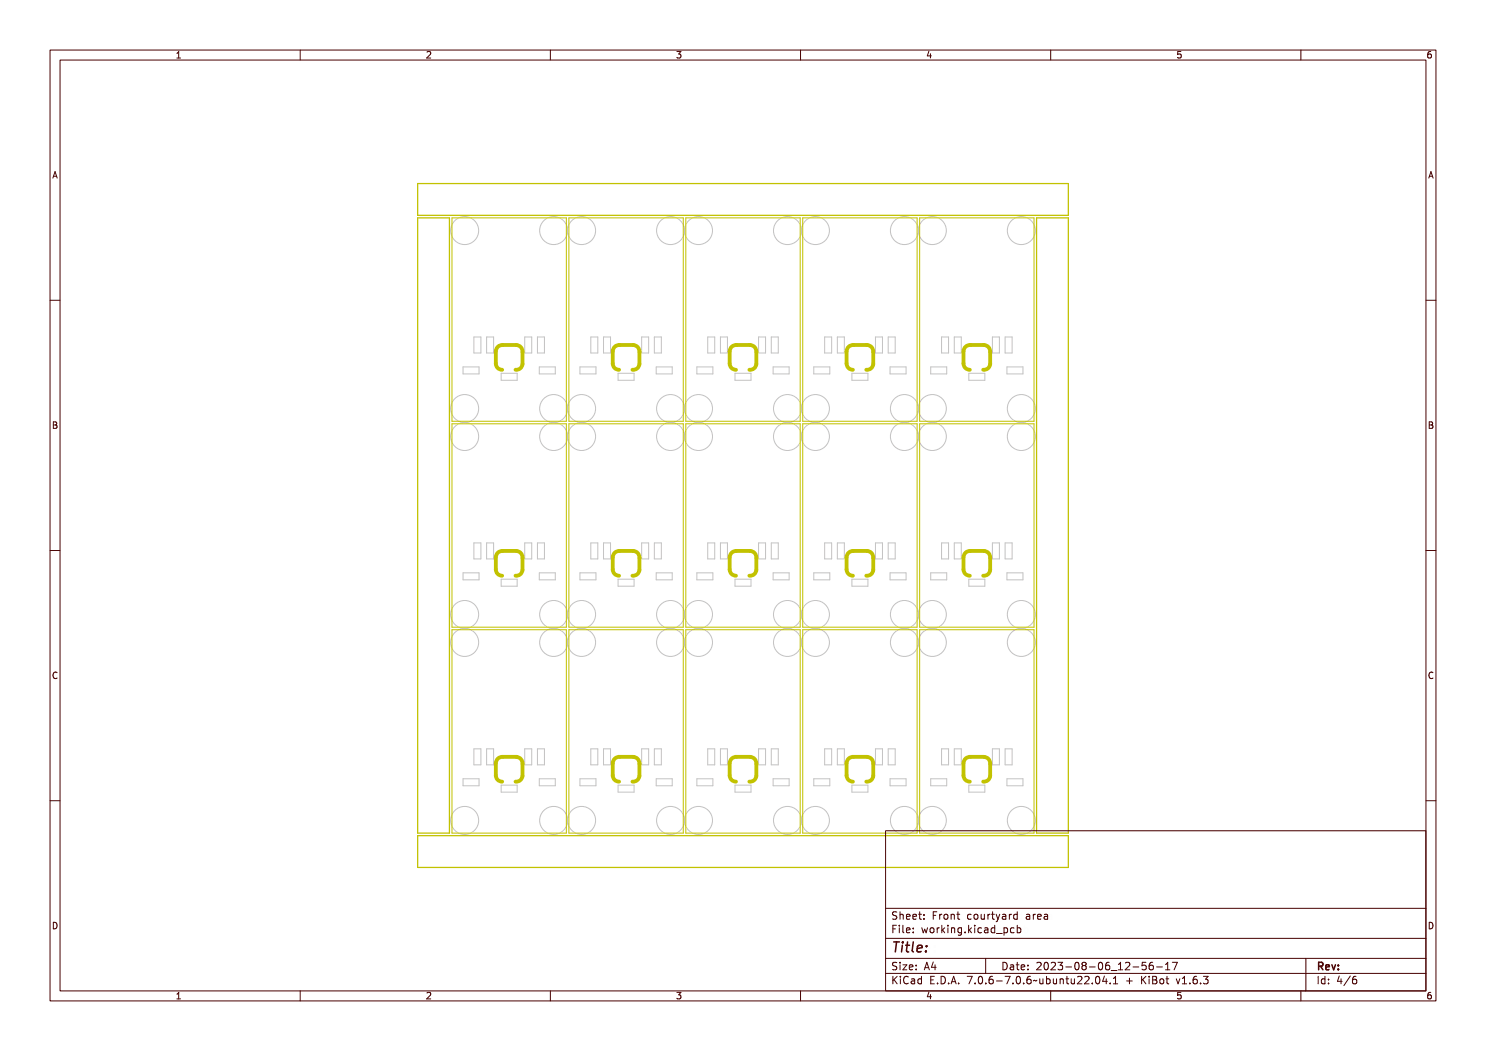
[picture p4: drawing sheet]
<svg xmlns="http://www.w3.org/2000/svg" width="297mm" height="210mm" viewBox="0 0 297 210" stroke-linecap="round" stroke-linejoin="round" font-family="sans-serif">
<defs><g id="words">
<text font-size="2.7" fill="#480000" x="178" y="190.3">Title:</text>
<g font-size="2" fill="#480000">
<text x="178" y="183.7">Sheet: Front courtyard area</text>
<text x="178" y="186.5">File: working.kicad_pcb</text>
<text x="178" y="193.9">Size: A4</text>
<text x="178" y="196.6">KiCad E.D.A. 7.0.6-7.0.6~ubuntu22.04.1 + KiBot v1.6.3</text>
<text x="200" y="193.9">Date: 2023-08-06_12-56-17</text>
<text x="263" y="196.6">Id: 4/6</text>
<text x="263" y="193.9">Rev:</text>
</g>
<g font-size="1.7" fill="#480000">
<text x="35" y="11.7">1</text>
<text x="85" y="11.7">2</text>
<text x="135" y="11.7">3</text>
<text x="185" y="11.7">4</text>
<text x="235" y="11.7">5</text>
<text x="285" y="11.7">6</text>
<text x="10.5" y="35.7">A</text>
<text x="285.5" y="35.7">A</text>
<text x="10.5" y="85.6">B</text>
<text x="285.5" y="85.6">B</text>
<text x="10.5" y="135.7">C</text>
<text x="285.5" y="135.7">C</text>
<text x="10.5" y="185.6">D</text>
<text x="285.5" y="185.6">D</text>
<text x="35" y="199.7">1</text>
<text x="85" y="199.7">2</text>
<text x="135" y="199.7">3</text>
<text x="185" y="199.7">4</text>
<text x="235" y="199.7">5</text>
<text x="285" y="199.7">6</text>
</g>
</g></defs>
<g fill="none" stroke="#c2c2c2" stroke-width=".2">
<path d="M92.5 73.3h3.2v1.4h-3.2zM94.7 67.3h1.4v3.2h-1.4zM97.3 67.3h1.4v3.2h-1.4zM100.2 74.6h3.2v1.4h-3.2zM104.9 67.3h1.4v3.2h-1.4zM107.4 67.3h1.4v3.2h-1.4zM107.8 73.3h3.2v1.4h-3.2zM115.9 73.3h3.2v1.4h-3.2zM118.1 67.3h1.4v3.2h-1.4zM120.6 67.3h1.4v3.2h-1.4zM123.5 74.6h3.2v1.4h-3.2zM128.2 67.3h1.4v3.2h-1.4z"/>
<path d="M130.8 67.3h1.4v3.2h-1.4zM131.2 73.3h3.2v1.4h-3.2zM139.3 73.3h3.2v1.4h-3.2zM141.5 67.3h1.4v3.2h-1.4zM144 67.3h1.4v3.2h-1.4zM146.9 74.6h3.2v1.4h-3.2zM151.6 67.3h1.4v3.2h-1.4zM154.2 67.3h1.4v3.2h-1.4zM154.5 73.3h3.2v1.4h-3.2zM162.6 73.3h3.2v1.4h-3.2zM164.8 67.3h1.4v3.2h-1.4zM167.4 67.3h1.4v3.2h-1.4z"/>
<path d="M170.3 74.6h3.2v1.4h-3.2zM175 67.3h1.4v3.2h-1.4zM177.5 67.3h1.4v3.2h-1.4zM177.9 73.3h3.2v1.4h-3.2zM186 73.3h3.2v1.4h-3.2zM188.2 67.3h1.4v3.2h-1.4zM190.7 67.3h1.4v3.2h-1.4zM193.6 74.6h3.2v1.4h-3.2zM198.3 67.3h1.4v3.2h-1.4zM200.9 67.3h1.4v3.2h-1.4zM201.3 73.3h3.2v1.4h-3.2zM92.5 114.5h3.2v1.4h-3.2z"/>
<path d="M94.7 108.5h1.4v3.2h-1.4zM97.3 108.5h1.4v3.2h-1.4zM100.2 115.7h3.2v1.4h-3.2zM104.9 108.5h1.4v3.2h-1.4zM107.4 108.5h1.4v3.2h-1.4zM107.8 114.5h3.2v1.4h-3.2zM115.9 114.5h3.2v1.4h-3.2zM118.1 108.5h1.4v3.2h-1.4zM120.6 108.5h1.4v3.2h-1.4zM123.5 115.7h3.2v1.4h-3.2zM128.2 108.5h1.4v3.2h-1.4zM130.8 108.5h1.4v3.2h-1.4z"/>
<path d="M131.2 114.5h3.2v1.4h-3.2zM139.3 114.5h3.2v1.4h-3.2zM141.5 108.5h1.4v3.2h-1.4zM144 108.5h1.4v3.2h-1.4zM146.9 115.7h3.2v1.4h-3.2zM151.6 108.5h1.4v3.2h-1.4zM154.2 108.5h1.4v3.2h-1.4zM154.5 114.5h3.2v1.4h-3.2zM162.6 114.5h3.2v1.4h-3.2zM164.8 108.5h1.4v3.2h-1.4zM167.4 108.5h1.4v3.2h-1.4zM170.3 115.7h3.2v1.4h-3.2z"/>
<path d="M175 108.5h1.4v3.2h-1.4zM177.5 108.5h1.4v3.2h-1.4zM177.9 114.5h3.2v1.4h-3.2zM186 114.5h3.2v1.4h-3.2zM188.2 108.5h1.4v3.2h-1.4zM190.7 108.5h1.4v3.2h-1.4zM193.6 115.7h3.2v1.4h-3.2zM198.3 108.5h1.4v3.2h-1.4zM200.9 108.5h1.4v3.2h-1.4zM201.3 114.5h3.2v1.4h-3.2zM92.5 155.6h3.2v1.4h-3.2zM94.7 149.6h1.4v3.2h-1.4z"/>
<path d="M97.3 149.6h1.4v3.2h-1.4zM100.2 156.9h3.2v1.4h-3.2zM104.9 149.6h1.4v3.2h-1.4zM107.4 149.6h1.4v3.2h-1.4zM107.8 155.6h3.2v1.4h-3.2zM115.9 155.6h3.2v1.4h-3.2zM118.1 149.6h1.4v3.2h-1.4zM120.6 149.6h1.4v3.2h-1.4zM123.5 156.9h3.2v1.4h-3.2zM128.2 149.6h1.4v3.2h-1.4zM130.8 149.6h1.4v3.2h-1.4zM131.2 155.6h3.2v1.4h-3.2z"/>
<path d="M139.3 155.6h3.2v1.4h-3.2zM141.5 149.6h1.4v3.2h-1.4zM144 149.6h1.4v3.2h-1.4zM146.9 156.9h3.2v1.4h-3.2zM151.6 149.6h1.4v3.2h-1.4zM154.2 149.6h1.4v3.2h-1.4zM154.5 155.6h3.2v1.4h-3.2zM162.6 155.6h3.2v1.4h-3.2zM164.8 149.6h1.4v3.2h-1.4zM167.4 149.6h1.4v3.2h-1.4zM170.3 156.9h3.2v1.4h-3.2zM175 149.6h1.4v3.2h-1.4z"/>
<path d="M177.5 149.6h1.4v3.2h-1.4zM177.9 155.6h3.2v1.4h-3.2zM186 155.6h3.2v1.4h-3.2zM188.2 149.6h1.4v3.2h-1.4zM190.7 149.6h1.4v3.2h-1.4zM193.6 156.9h3.2v1.4h-3.2zM198.3 149.6h1.4v3.2h-1.4zM200.9 149.6h1.4v3.2h-1.4zM201.3 155.6h3.2v1.4h-3.2z"/>
<circle cx="92.9" cy="46.1" r="2.79"/>
<circle cx="110.7" cy="46.1" r="2.79"/>
<circle cx="116.2" cy="46.1" r="2.79"/>
<circle cx="134" cy="46.1" r="2.79"/>
<circle cx="139.6" cy="46.1" r="2.79"/>
<circle cx="157.4" cy="46.1" r="2.79"/>
<circle cx="163" cy="46.1" r="2.79"/>
<circle cx="180.8" cy="46.1" r="2.79"/>
<circle cx="186.3" cy="46.1" r="2.79"/>
<circle cx="204.1" cy="46.1" r="2.79"/>
<circle cx="92.9" cy="81.6" r="2.79"/>
<circle cx="92.9" cy="87.2" r="2.79"/>
<circle cx="110.7" cy="87.2" r="2.79"/>
<circle cx="110.7" cy="81.6" r="2.79"/>
<circle cx="116.2" cy="81.6" r="2.79"/>
<circle cx="116.2" cy="87.2" r="2.79"/>
<circle cx="134" cy="81.6" r="2.79"/>
<circle cx="134" cy="87.2" r="2.79"/>
<circle cx="139.6" cy="87.2" r="2.79"/>
<circle cx="139.6" cy="81.6" r="2.79"/>
<circle cx="157.4" cy="81.6" r="2.79"/>
<circle cx="157.4" cy="87.2" r="2.79"/>
<circle cx="163" cy="81.6" r="2.79"/>
<circle cx="163" cy="87.2" r="2.79"/>
<circle cx="180.8" cy="87.2" r="2.79"/>
<circle cx="180.8" cy="81.6" r="2.79"/>
<circle cx="186.3" cy="87.2" r="2.79"/>
<circle cx="186.3" cy="81.6" r="2.79"/>
<circle cx="204.1" cy="87.2" r="2.79"/>
<circle cx="204.1" cy="81.6" r="2.79"/>
<circle cx="92.9" cy="122.8" r="2.79"/>
<circle cx="92.9" cy="128.4" r="2.79"/>
<circle cx="110.7" cy="128.4" r="2.79"/>
<circle cx="110.7" cy="122.8" r="2.79"/>
<circle cx="116.2" cy="128.4" r="2.79"/>
<circle cx="116.2" cy="122.8" r="2.79"/>
<circle cx="134" cy="128.4" r="2.79"/>
<circle cx="134" cy="122.8" r="2.79"/>
<circle cx="139.6" cy="128.4" r="2.79"/>
<circle cx="139.6" cy="122.8" r="2.79"/>
<circle cx="157.4" cy="122.8" r="2.79"/>
<circle cx="157.4" cy="128.4" r="2.79"/>
<circle cx="163" cy="122.8" r="2.79"/>
<circle cx="163" cy="128.4" r="2.79"/>
<circle cx="180.8" cy="128.4" r="2.79"/>
<circle cx="180.8" cy="122.8" r="2.79"/>
<circle cx="186.3" cy="128.4" r="2.79"/>
<circle cx="186.3" cy="122.8" r="2.79"/>
<circle cx="204.1" cy="122.8" r="2.79"/>
<circle cx="204.1" cy="128.4" r="2.79"/>
<circle cx="92.9" cy="163.9" r="2.79"/>
<circle cx="110.7" cy="163.9" r="2.79"/>
<circle cx="116.2" cy="163.9" r="2.79"/>
<circle cx="134" cy="163.9" r="2.79"/>
<circle cx="139.6" cy="163.9" r="2.79"/>
<circle cx="157.4" cy="163.9" r="2.79"/>
<circle cx="163" cy="163.9" r="2.79"/>
<circle cx="180.8" cy="163.9" r="2.79"/>
<circle cx="186.3" cy="163.9" r="2.79"/>
<circle cx="204.1" cy="163.9" r="2.79"/>
</g>
<path d="M83.5 36.7h130v6.3h-130zM83.5 43.5h6.3v123h-6.3zM207.2 43.5h6.3v123h-6.3zM83.5 167h130v6.3h-130z" fill="none" stroke="#c2c200" stroke-width=".25"/>
<g fill="none" stroke="#c2c200" stroke-width=".76">
<path d="M100.4 73.9a1.25 1.25 0 0 1-1.3-1.3v-2.4a1.31 1.31 0 0 1 1.4-1.3h2.7a1.31 1.31 0 0 1 1.2 1.4v2.4a1.25 1.25 0 0 1-1.4 1.2M123.7 73.9a1.25 1.25 0 0 1-1.2-1.3v-2.4a1.31 1.31 0 0 1 1.4-1.3h2.6a1.31 1.31 0 0 1 1.3 1.4v2.4a1.26 1.26 0 0 1-1.4 1.2M147.1 73.9a1.25 1.25 0 0 1-1.3-1.3v-2.4a1.31 1.31 0 0 1 1.4-1.3h2.7a1.31 1.31 0 0 1 1.3 1.4v2.4a1.26 1.26 0 0 1-1.4 1.2M170.5 73.9a1.25 1.25 0 0 1-1.3-1.3v-2.4a1.31 1.31 0 0 1 1.4-1.3h2.7a1.31 1.31 0 0 1 1.2 1.4v2.4a1.25 1.25 0 0 1-1.4 1.2M193.8 73.9a1.25 1.25 0 0 1-1.2-1.3v-2.4a1.31 1.31 0 0 1 1.4-1.3h2.6a1.31 1.31 0 0 1 1.3 1.4v2.4a1.26 1.26 0 0 1-1.4 1.2M100.4 115a1.25 1.25 0 0 1-1.3-1.2v-2.4a1.31 1.31 0 0 1 1.4-1.3h2.7a1.31 1.31 0 0 1 1.2 1.4v2.4a1.25 1.25 0 0 1-1.4 1.1M123.7 115a1.25 1.25 0 0 1-1.2-1.2v-2.4a1.31 1.31 0 0 1 1.4-1.3h2.6a1.31 1.31 0 0 1 1.3 1.4v2.4a1.26 1.26 0 0 1-1.4 1.1M147.1 115a1.25 1.25 0 0 1-1.3-1.2v-2.4a1.31 1.31 0 0 1 1.4-1.3h2.7a1.31 1.31 0 0 1 1.3 1.4v2.4a1.26 1.26 0 0 1-1.4 1.1M170.5 115a1.25 1.25 0 0 1-1.3-1.2v-2.4a1.31 1.31 0 0 1 1.4-1.3h2.7a1.31 1.31 0 0 1 1.2 1.4v2.4a1.25 1.25 0 0 1-1.4 1.1M193.8 115a1.25 1.25 0 0 1-1.2-1.2v-2.4a1.31 1.31 0 0 1 1.4-1.3h2.6a1.31 1.31 0 0 1 1.3 1.4v2.4a1.26 1.26 0 0 1-1.4 1.1M100.4 156.2a1.25 1.25 0 0 1-1.3-1.3v-2.4a1.31 1.31 0 0 1 1.4-1.3h2.7a1.31 1.31 0 0 1 1.2 1.4v2.4a1.25 1.25 0 0 1-1.4 1.2M123.7 156.2a1.25 1.25 0 0 1-1.2-1.3v-2.4a1.31 1.31 0 0 1 1.4-1.3h2.6a1.31 1.31 0 0 1 1.3 1.4v2.4a1.25 1.25 0 0 1-1.4 1.2"/>
<path d="M147.1 156.2a1.25 1.25 0 0 1-1.3-1.3v-2.4a1.31 1.31 0 0 1 1.4-1.3h2.7a1.31 1.31 0 0 1 1.3 1.4v2.4a1.25 1.25 0 0 1-1.4 1.2M170.5 156.2a1.25 1.25 0 0 1-1.3-1.3v-2.4a1.31 1.31 0 0 1 1.4-1.3h2.7a1.31 1.31 0 0 1 1.2 1.4v2.4a1.25 1.25 0 0 1-1.4 1.2M193.8 156.2a1.25 1.25 0 0 1-1.2-1.3v-2.4a1.31 1.31 0 0 1 1.4-1.3h2.6a1.31 1.31 0 0 1 1.3 1.4v2.4a1.25 1.25 0 0 1-1.4 1.2"/>
</g>
<g fill="none" stroke="#c2c200" stroke-width=".2">
<path d="M90.3 43.5h22.9v40.7h-22.9zM113.7 43.5h22.9v40.7h-22.9zM137.1 43.5h22.8v40.7h-22.8zM160.4 43.5h22.9v40.7h-22.9zM183.8 43.5h22.9v40.7h-22.9zM90.3 84.7h22.9v40.6h-22.9zM113.7 84.7h22.9v40.6h-22.9zM137.1 84.7h22.8v40.6h-22.8zM160.4 84.7h22.9v40.6h-22.9zM183.8 84.7h22.9v40.6h-22.9zM90.3 125.8h22.9v40.7h-22.9zM113.7 125.8h22.9v40.7h-22.9z"/>
<path d="M137.1 125.8h22.8v40.7h-22.8zM160.4 125.8h22.9v40.7h-22.9zM183.8 125.8h22.9v40.7h-22.9z"/>
</g>
<g fill="none" stroke="#480000" stroke-width=".2">
<path d="M10 10h277v190h-277zM12 12h273v186h-273zM60 10v2M110 10v2M160 10v2M210 10v2M260 10v2M10 60h2M285 60h2M10 110h2M285 110h2M10 160h2"/>
<path d="M285 160h2M177 166h108v32h-108zM60 198v2M110 198v2M160 198v2M177 181.5h108M177 187.5h108M177 191.5h108M177 194.5h108M178.1 195.2h.2v.6l.6-.6h.3l-.6 .6 .6 .8h-.2l-.5-.7-.2 .2v.5h-.2zM178.2 185h.9v.2h-.7v.4h.6v.2h-.6v.7h-.2zM178.3 182.4l.5-.1h.2v.2a.31 .31 0 0 0-.5-.1 .31 .31 0 0 0 0 .5 .5 .5 0 0 1 .6 .6 .5 .5 0 0 1-.8 .2l-.1-.2a.34 .34 0 0 0 .4 .1 .34 .34 0 0 0 .1-.5 .47 .47 0 0 1-.5-.2 .47 .47 0 0 1 .1-.5z"/>
<path d="M178.3 192.5l.5-.1h.2v.2a.31 .31 0 0 0-.5-.1 .31 .31 0 0 0 0 .5 .5 .5 0 0 1 .6 .6 .5 .5 0 0 1-.8 .2l-.1-.2a.34 .34 0 0 0 .4 .1 .34 .34 0 0 0 .1-.5 .47 .47 0 0 1-.5-.2 .47 .47 0 0 1 .1-.5zM179.4 182.2h.2v.6a.35 .35 0 0 1 .4-.1 .35 .35 0 0 1 .2 .4v.6h-.2v-.8h-.4v.8h-.2zM179.5 185.4h.4v.9h.4v.2h-.9v-.2h.3v-.8h-.2zM179.5 192.8h.4v.9h.4v.1h-.9v-.1h.3v-.8h-.2zM179.5 195.6h.4v.9h.4v.1h-.9v-.1h.3v-.8h-.2zM179.7 184.9h.2v.3h-.2zM179.7 192.3h.2v.3h-.2zM179.7 195.1h.2v.3h-.2zM180.6 184.9h.4v1.3l.4 .1v.2l-.5-.2v-1.2h-.3zM180.6 192.8h.8l-.6 .9h.6v.1h-.8l.6-.9h-.6zM180.7 182.8l.1-.1a.49 .49 0 0 1 .5 0 .49 .49 0 0 1 .2 .5h-.8a.42 .42 0 0 0 .3 .4 .42 .42 0 0 0 .4-.1 .47 .47 0 0 1-.4 .3 .47 .47 0 0 1-.4-.3zM180.7 195.4a.4 .4 0 0 1 .4-.3 .4 .4 0 0 1 .4 .3 .56 .56 0 0 0-.8 .4 .56 .56 0 0 0 .5 .7l.3-.1a.43 .43 0 0 1-.5 .3 .43 .43 0 0 1-.4-.4v-.6z"/>
<path d="M180.8 182.9l.4-.1 .1 .3h-.6zM181.8 195.6l.3-.1a.43 .43 0 0 1 .5 .5v.6h-.1v-.1a.38 .38 0 0 1-.5 .2 .38 .38 0 0 1-.2-.5 .38 .38 0 0 1 .4-.2h.3a.35 .35 0 0 0-.3-.4 .35 .35 0 0 0-.4 .2zM181.9 182.8l.1-.1a.49 .49 0 0 1 .5 0 .49 .49 0 0 1 .2 .5h-.8a.42 .42 0 0 0 .3 .4 .42 .42 0 0 0 .5-.1 .47 .47 0 0 1-.5 .3 .47 .47 0 0 1-.4-.3zM181.9 185.5l.1-.1a.49 .49 0 0 1 .5 0 .49 .49 0 0 1 .2 .5h-.8a.42 .42 0 0 0 .3 .4 .42 .42 0 0 0 .5-.1 .47 .47 0 0 1-.5 .3 .47 .47 0 0 1-.4-.3zM181.9 192.9l.1-.1a.49 .49 0 0 1 .5 0 .49 .49 0 0 1 .2 .5h-.8a.42 .42 0 0 0 .3 .4 .42 .42 0 0 0 .5-.1 .47 .47 0 0 1-.5 .3 .47 .47 0 0 1-.4-.3zM182 196.2l.5-.1a.31 .31 0 0 1-.2 .4 .31 .31 0 0 1-.4-.1zM182 182.9l.4-.1 .1 .3h-.6zM182 185.6l.4-.1 .1 .3h-.6zM182 193l.4-.1 .1 .3h-.6zM183 195.7l.4-.2 .2 .2v-.6h.2v1.5h-.2v-.1a.42 .42 0 0 1-.5 .1 .42 .42 0 0 1-.2-.5zM183.2 195.8l.1-.1a.4 .4 0 0 1 .3 .4 .4 .4 0 0 1-.3 .4l-.2-.2zM183.2 182.3h.2v.4h.4v.1h-.4v.7l.4 .1v.1h-.4l-.1-.1-.1-.8h-.3v-.1h.3z"/>
<path d="M183.3 185.4h.2v.3h-.2zM183.3 186.2h.2v.3h-.2zM183.3 192.8h.2v.3h-.2zM183.3 193.6h.2v.2h-.2zM184.5 182.7h.2v.3h-.2zM184.5 183.5h.2v.2h-.2zM185.2 185.4h.2l.2 .8 .1-.5h.2l.2 .5 .1-.8h.2l-.2 1.1h-.2l-.2-.7-.2 .7h-.1zM185.4 195.2h.9v.2h-.7v.4h.6v.2h-.6v.5h.7v.1h-.9zM185.7 192.4h.2l.5 1.4h-.2l-.1-.3h-.5l-.1 .3h-.2zM185.8 192.6l.2 .7h-.4zM186.6 182.3h.9v.2h-.7v.4h.6v.2h-.6v.6h-.2zM186.8 185.6l.1-.1a.39 .39 0 0 1 .4 .4 .39 .39 0 0 1-.4 .4l-.1-.2z"/>
<path d="M186.9 196.4h.2v.2h-.2zM187.1 192.4h.2v.9h.2v.2h-.2v.3h-.2v-.3h-.6zM187.1 192.6v.7h-.4zM187.8 195.2a.76 .76 0 0 1 .9 .7 .76 .76 0 0 1-.9 .7zM188 195.4a.57 .57 0 0 1 .5 .5 .57 .57 0 0 1-.5 .6zM188 182.7h.2v.2v-.1a.29 .29 0 0 1 .3-.2 .29 .29 0 0 1 .3 .3 .37 .37 0 0 0-.5-.1 .37 .37 0 0 0-.1 .4v.5h-.2zM188 185.4h.2v.2v-.1a.29 .29 0 0 1 .3-.2 .29 .29 0 0 1 .3 .3 .37 .37 0 0 0-.5-.1 .37 .37 0 0 0-.1 .4v.6h-.2zM189.1 184.9h.1v.9l.5-.4h.2l-.4 .4 .5 .7h-.2l-.4-.6-.2 .1v.5h-.1zM189.2 182.9l.1-.1a.39 .39 0 0 1 .4 .4 .39 .39 0 0 1-.4 .4l-.1-.2zM189.3 196.4h.3v.2h-.3zM190.2 182.7h.2v.1a.35 .35 0 0 1 .4-.1 .35 .35 0 0 1 .3 .4v.6h-.2l-.1-.8h-.3l-.1 .8h-.2zM190.3 185.4h.4v.9h.4v.2h-.9v-.2h.4v-.8h-.3z"/>
<path d="M190.5 195.2h.3l.4 1.4h-.2l-.1-.3h-.5l-.1 .3h-.2zM190.6 184.9h.1v.3h-.1zM190.6 195.4l.2 .7h-.4zM191.4 185.4h.2v.1a.35 .35 0 0 1 .4-.1 .35 .35 0 0 1 .3 .4v.7h-.2l-.1-.9h-.3l-.1 .9h-.2zM191.7 182.3h.1v.4h.4v.1h-.4v.7l.4 .1v.1h-.4l-.1-.1v-.8h-.3v-.1h.3zM191.7 196.4h.3v.2h-.3zM192.7 185.5l.3-.2 .3 .2v-.1h.2v1a.53 .53 0 0 1-.8 .4v-.2a.36 .36 0 0 0 .4 .1 .36 .36 0 0 0 .2-.4l-.1 .1a.53 .53 0 0 1-.7-.3 .53 .53 0 0 1 .2-.6zM192.8 185.6l.1-.1a.39 .39 0 0 1 .4 .4 .39 .39 0 0 1-.4 .4l-.1-.2zM193.8 195.2h.9l-.5 1.4h-.2l.5-1.2h-.7zM194 182.8a.39 .39 0 0 1 .4-.2 .39 .39 0 0 1 .3 .3 .4 .4 0 0 0-.6 0 .4 .4 0 0 0 0 .6 .4 .4 0 0 0 .6 0 .45 .45 0 0 1-.6 .3 .45 .45 0 0 1-.3-.6zM194.1 186.2h.3v.3h-.3zM195.1 184.9h.2v.9l.4-.4h.3l-.5 .4 .5 .7h-.2l-.4-.6-.1 .1v.5h-.2z"/>
<path d="M195.2 182.9l.1-.1a.39 .39 0 0 1 .4 .4 .39 .39 0 0 1-.4 .4l-.1-.2zM195.3 196.4h.3v.2h-.3zM196.2 182.7h.2v.8l.2 .1 .3-.2v-.7h.2v1h-.2v-.1a.35 .35 0 0 1-.4 .2 .35 .35 0 0 1-.3-.5zM196.3 185.4h.5v.9h.3v.2h-.9v-.2h.4v-.8h-.3zM196.3 195.4a.57 .57 0 0 1 .7 0 .57 .57 0 0 1 .1 .8 .5 .5 0 0 1-.6 .5 .5 .5 0 0 1-.3-.8zM196.5 195.4a.61 .61 0 0 1 .4 1l-.1 .1a.61 .61 0 0 1-.4-1zM196.6 184.9h.2v.3h-.2zM197 191.5v3M197.6 185.5a.39 .39 0 0 1 .4-.2 .39 .39 0 0 1 .3 .3 .4 .4 0 0 0-.6 0 .4 .4 0 0 0 0 .6 .4 .4 0 0 0 .6 0 .45 .45 0 0 1-.6 .3 .45 .45 0 0 1-.3-.6zM197.6 182.7h.2v.2v-.1a.29 .29 0 0 1 .4-.2 .29 .29 0 0 1 .2 .3 .37 .37 0 0 0-.4-.1 .37 .37 0 0 0-.2 .4v.5h-.2zM197.7 196.4h.3v.2h-.3zM198.7 185.4l.2-.1a.43 .43 0 0 1 .6 .5v.7h-.2v-.2a.38 .38 0 0 1-.5 .2 .38 .38 0 0 1-.2-.5 .38 .38 0 0 1 .5-.2h.2a.35 .35 0 0 0-.3-.4 .35 .35 0 0 0-.3 .2z"/>
<path d="M198.7 195.4a.38 .38 0 0 1 .4-.3 .38 .38 0 0 1 .3 .3 .43 .43 0 0 0-.5 0 .43 .43 0 0 0-.1 .5 .46 .46 0 0 1 .7 .1 .46 .46 0 0 1-.2 .6 .46 .46 0 0 1-.7-.2zM198.8 186l.5-.1a.31 .31 0 0 1-.1 .4 .31 .31 0 0 1-.4-.1zM198.9 182.3h.2v.4h.4v.1h-.4v.7l.4 .1v.1h-.4l-.2-.1v-.8h-.3v-.1h.3zM199.8 182.7h.1l.4 .8 .3-.8h.2l-.3 .7a.68 .68 0 0 1-.7 .8l.4-.5zM199.9 185.5l.3-.2 .3 .2v-.6h.2v1.6h-.2v-.2a.42 .42 0 0 1-.5 .1 .42 .42 0 0 1-.2-.5zM200 196h.5v.2h-.5zM200 185.6l.1-.1a.39 .39 0 0 1 .4 .4 .39 .39 0 0 1-.4 .4l-.1-.2zM200.1 192.4a.76 .76 0 0 1 1 .7 .76 .76 0 0 1-1 .7zM200.3 192.6a.57 .57 0 0 1 .6 .5 .57 .57 0 0 1-.6 .6zM200.9 186.8l1.2 .1zM201 195.2h.9l-.5 1.4h-.2l.5-1.2h-.7zM201.1 182.7l.2-.1a.43 .43 0 0 1 .6 .5v.6h-.2v-.1a.38 .38 0 0 1-.5 .2 .38 .38 0 0 1-.2-.5 .38 .38 0 0 1 .5-.2h.2a.35 .35 0 0 0-.2-.4 .35 .35 0 0 0-.4 .2z"/>
<path d="M201.2 183.3l.5-.1a.31 .31 0 0 1-.1 .4 .31 .31 0 0 1-.4-.1zM201.4 192.8l.3-.1a.43 .43 0 0 1 .5 .5v.6h-.1v-.1a.38 .38 0 0 1-.5 .2 .38 .38 0 0 1-.2-.5 .38 .38 0 0 1 .4-.2h.3a.35 .35 0 0 0-.3-.4 .35 .35 0 0 0-.4 .2zM201.6 193.4l.5-.1a.31 .31 0 0 1-.2 .4 .31 .31 0 0 1-.4-.1zM202.2 185.4h.2v.1a.53 .53 0 0 1 .8 .3 .53 .53 0 0 1-.6 .7l-.2-.2v.6h-.2zM202.4 182.7h.2v.2l.1-.1a.29 .29 0 0 1 .3-.2 .29 .29 0 0 1 .2 .3 .37 .37 0 0 0-.4-.1 .37 .37 0 0 0-.2 .4v.5h-.2zM202.5 185.6l.1-.1a.4 .4 0 0 1 .4 .4 .4 .4 0 0 1-.4 .4l-.2-.2zM202.5 196.4h.3v.2h-.3zM202.8 192.4h.2v.4h.4v.1h-.4v.7l.4 .1v.1h-.4l-.2-.1v-.8h-.3v-.1h.3zM203.5 182.8l.3-.2 .3 .2v-.6h.2v1.5h-.2v-.1a.42 .42 0 0 1-.5 .1 .42 .42 0 0 1-.2-.5zM203.5 195.4a.57 .57 0 0 1 .8 0 .57 .57 0 0 1 0 .8 .5 .5 0 0 1-.6 .5 .5 .5 0 0 1-.3-.8zM203.6 185.5a.39 .39 0 0 1 .4-.2 .39 .39 0 0 1 .3 .3 .4 .4 0 0 0-.5 0 .4 .4 0 0 0 0 .6 .4 .4 0 0 0 .5 0 .45 .45 0 0 1-.6 .3 .45 .45 0 0 1-.2-.6zM203.6 182.9l.1-.1a.4 .4 0 0 1 .4 .4 .4 .4 0 0 1-.4 .4l-.1-.2z"/>
<path d="M203.7 195.4a.61 .61 0 0 1 .4 1l-.1 .1a.61 .61 0 0 1-.3-1zM203.9 192.9l.1-.1a.49 .49 0 0 1 .5 0 .49 .49 0 0 1 .2 .5h-.8a.42 .42 0 0 0 .3 .4 .42 .42 0 0 0 .5-.1 .47 .47 0 0 1-.5 .3 .47 .47 0 0 1-.4-.3zM204 193l.4-.1 .1 .3h-.6zM204.7 184.9h.1v.6a.53 .53 0 0 1 .8 .3 .53 .53 0 0 1-.6 .7l-.2-.2v.2h-.1zM204.9 185.6l.1-.1a.39 .39 0 0 1 .4 .4 .39 .39 0 0 1-.4 .4l-.1-.2zM204.9 196.4h.3v.2h-.3zM205.3 192.8h.2v.3h-.2zM205.3 193.6h.2v.2h-.2zM205.9 182.7l.3-.1a.43 .43 0 0 1 .5 .5v.6h-.2v-.1a.38 .38 0 0 1-.5 .2 .38 .38 0 0 1-.2-.5 .38 .38 0 0 1 .5-.2h.2a.35 .35 0 0 0-.2-.4 .35 .35 0 0 0-.4 .2zM205.9 195.4a.38 .38 0 0 1 .4-.3 .38 .38 0 0 1 .3 .3 .43 .43 0 0 0-.5 0 .43 .43 0 0 0-.1 .5 .46 .46 0 0 1 .7 .1 .46 .46 0 0 1-.2 .6 .46 .46 0 0 1-.6-.2zM206.1 183.3l.4-.1a.31 .31 0 0 1-.1 .4 .31 .31 0 0 1-.4-.1zM207 196l1-.1a.49 .49 0 0 1-.8 .1l-.2 .2z"/>
<path d="M207.2 182.7h.2v.2l.1-.1a.29 .29 0 0 1 .3-.2 .29 .29 0 0 1 .2 .3 .37 .37 0 0 0-.4-.1 .37 .37 0 0 0-.2 .4v.5h-.2zM207.4 192.5a.53 .53 0 0 1 .8 .1 .53 .53 0 0 1-.3 .7l-.3 .4h.7v.1h-.9l.3-.5a.4 .4 0 0 0 .3-.4 .4 .4 0 0 0-.3-.4l-.3 .2zM208.3 195.6h.1l.1 .8 .2 .1 .2-.2v-.7h.2v1h-.2v-.1a.35 .35 0 0 1-.4 .2 .35 .35 0 0 1-.2-.5zM208.3 182.8l.2-.1a.49 .49 0 0 1 .5 0 .49 .49 0 0 1 .2 .5h-.8a.42 .42 0 0 0 .3 .4 .42 .42 0 0 0 .4-.1 .47 .47 0 0 1-.4 .3 .47 .47 0 0 1-.4-.3zM208.5 182.9l.3-.1 .2 .3h-.6zM208.7 192.6a.57 .57 0 0 1 .7 0 .57 .57 0 0 1 .1 .8 .5 .5 0 0 1-.6 .5 .5 .5 0 0 1-.3-.8zM208.9 192.6a.61 .61 0 0 1 .3 1l-.1 .1a.61 .61 0 0 1-.3-1zM209.5 195.1h.2v.6a.53 .53 0 0 1 .7 .3 .53 .53 0 0 1-.6 .7l-.1-.2v.1h-.2zM209.5 182.7l.3-.1a.43 .43 0 0 1 .5 .5v.6h-.2v-.1a.38 .38 0 0 1-.5 .2 .38 .38 0 0 1-.2-.5 .38 .38 0 0 1 .5-.2h.2a.35 .35 0 0 0-.2-.4 .35 .35 0 0 0-.4 .2zM209.7 183.3l.4-.1a.31 .31 0 0 1-.1 .4 .31 .31 0 0 1-.4-.1zM209.7 195.8l.1-.1a.4 .4 0 0 1 .4 .4 .4 .4 0 0 1-.4 .4l-.1-.2zM209.8 192.5a.53 .53 0 0 1 .8 .1 .53 .53 0 0 1-.3 .7l-.3 .4h.7v.1h-.9l.3-.5a.4 .4 0 0 0 .3-.4 .4 .4 0 0 0-.3-.4l-.3 .2z"/>
<path d="M210 198v2M210.7 195.6h.2v.8l.2 .1 .2-.2v-.7h.2v1h-.2v-.1a.35 .35 0 0 1-.4 .2 .35 .35 0 0 1-.2-.5zM211 192.4a.46 .46 0 0 1 .6 0 .46 .46 0 0 1 .1 .6l-.1 .1a.47 .47 0 0 1 .2 .7 .47 .47 0 0 1-.7 0l-.1-.2a.35 .35 0 0 0 .5 .1 .35 .35 0 0 0 0-.5h-.3v-.2a.29 .29 0 0 0 .4-.1 .29 .29 0 0 0-.1-.4 .29 .29 0 0 0-.4 .1h-.1zM211.9 195.6h.2v.1a.35 .35 0 0 1 .4-.1 .35 .35 0 0 1 .2 .4v.6h-.2v-.8h-.4v.8h-.2zM212.4 193.2h.5v.2h-.5zM213.3 195.2h.2v.4h.4v.1h-.4v.7l.4 .1v.1h-.4l-.2-.1v-.8h-.3v-.1h.3zM213.5 192.6a.57 .57 0 0 1 .7 0 .57 .57 0 0 1 .1 .8 .5 .5 0 0 1-.6 .5 .5 .5 0 0 1-.3-.8zM213.7 192.6a.61 .61 0 0 1 .3 1v.1a.61 .61 0 0 1-.4-1zM214.3 195.6h.2v.8l.2 .1 .2-.2v-.7h.2v1h-.2v-.1a.35 .35 0 0 1-.4 .2 .35 .35 0 0 1-.2-.5zM214.7 192.5a.41 .41 0 0 1 .7-.1 .41 .41 0 0 1-.2 .7 .42 .42 0 0 1 .2 .6 .42 .42 0 0 1-.7 0 .42 .42 0 0 1 .2-.6l-.3-.2zM215.5 195.3a.53 .53 0 0 1 .8 .1 .53 .53 0 0 1-.3 .7l-.3 .4h.6v.1h-.9l.4-.5a.4 .4 0 0 0 .3-.4 .4 .4 0 0 0-.3-.4l-.3 .2zM216 193.2h.5v.2h-.5z"/>
<path d="M216.7 195.3a.53 .53 0 0 1 .8 .1 .53 .53 0 0 1-.3 .7l-.3 .4h.6v.1h-.9l.4-.5a.4 .4 0 0 0 .3-.4 .4 .4 0 0 0-.3-.4l-.3 .2zM217.1 192.6a.57 .57 0 0 1 .7 0 .57 .57 0 0 1 .1 .8 .5 .5 0 0 1-.6 .5 .5 .5 0 0 1-.3-.8zM217.3 192.6a.61 .61 0 0 1 .3 1v.1a.61 .61 0 0 1-.4-1zM218.2 196.4h.2v.2h-.2zM218.3 192.6a.38 .38 0 0 1 .4-.3 .38 .38 0 0 1 .3 .3 .43 .43 0 0 0-.5 0 .43 .43 0 0 0-.1 .5 .46 .46 0 0 1 .6 .1 .46 .46 0 0 1-.1 .6 .46 .46 0 0 1-.7-.2zM219.2 195.4a.57 .57 0 0 1 .7 0 .57 .57 0 0 1 .1 .8 .5 .5 0 0 1-.7 .5 .5 .5 0 0 1-.3-.8zM219.2 194.2l1.3 .1zM219.4 195.4a.61 .61 0 0 1 .3 1l-.1 .1a.61 .61 0 0 1-.3-1zM220.7 192.5l.5-.1v1.3h.3v.1h-.8v-.1h.3v-1.1h-.3zM220.8 195.2h.2v.9h.2v.2h-.2v.3h-.2v-.3h-.6zM220.8 195.4v.7h-.4zM221.8 196.4h.2v.2h-.2z"/>
<path d="M221.8 192.5a.53 .53 0 0 1 .8 .1 .53 .53 0 0 1-.3 .7l-.3 .4h.7v.1h-.9l.3-.5a.4 .4 0 0 0 .4-.4 .4 .4 0 0 0-.4-.4l-.3 .2zM222.8 195.3l.5-.1v1.3h.3v.1h-.8v-.1h.3v-1.1h-.3zM223.2 193.2h.5v.2h-.5zM224.3 192.4h.7v.2h-.6v.3a.53 .53 0 0 1 .7 .7 .53 .53 0 0 1-.9 .2v-.2a.38 .38 0 0 0 .5 .1 .38 .38 0 0 0 .1-.5 .38 .38 0 0 0-.5-.1zM225.4 195.5h.2v.4h.4v.2h-.4v.4h-.2v-.4h-.4v-.2h.4zM225.5 192.6a.38 .38 0 0 1 .4-.3 .38 .38 0 0 1 .3 .3 .43 .43 0 0 0-.5 0 .43 .43 0 0 0-.1 .5 .46 .46 0 0 1 .7 .1 .46 .46 0 0 1-.2 .6 .46 .46 0 0 1-.7-.2zM226.8 193.2h.5v.2h-.5zM227.5 195.2h.2v.6l.6-.6h.2l-.6 .6 .6 .8h-.2l-.5-.7-.1 .2v.5h-.2zM227.9 192.5l.5-.1v1.3h.3v.1h-.8v-.1h.3v-1.1h-.3zM228.8 195.6h.4v.9h.4v.1h-.9v-.1h.4v-.8h-.3zM229 192.4h.9l-.5 1.4h-.2l.5-1.2h-.7zM229.1 195.1h.1v.3h-.1z"/>
<path d="M229.9 195.2h.4a.35 .35 0 0 1 .5 .2 .35 .35 0 0 1-.3 .5 .41 .41 0 0 1 .3 .5 .41 .41 0 0 1-.5 .2h-.4zM230.1 196h.2a.27 .27 0 0 1 .3 .2 .27 .27 0 0 1-.3 .3h-.2zM230.1 195.4h.2a.23 .23 0 0 1 .3 .2 .23 .23 0 0 1-.3 .2h-.2zM231.2 193.2h1.1M231.3 195.8l.1-.1a.39 .39 0 0 1 .4 .4 .39 .39 0 0 1-.4 .4l-.1-.2zM232.6 195.2h.1v.4h.4v.1h-.4l.1 .7 .3 .1v.1h-.3l-.2-.1v-.8h-.3v-.1h.3zM233 193.8h.8M233 192.7l.4-.4v1.5M234.3 192.3h1l-.6 1.5M234.6 195.6h.2l.3 .9 .4-.9h.2l-.4 1h-.3zM236 195.3l.5-.1v1.3h.3v.1h-.8v-.1h.3v-1.1h-.3zM237.4 196.4h.3v.2h-.3z"/>
<path d="M238.4 195.4a.38 .38 0 0 1 .4-.3 .38 .38 0 0 1 .3 .3 .43 .43 0 0 0-.5 0 .43 .43 0 0 0-.1 .5 .46 .46 0 0 1 .7 .1 .46 .46 0 0 1-.2 .6 .46 .46 0 0 1-.7-.2zM239.8 196.4h.3v.2h-.3zM240.7 195.2a.46 .46 0 0 1 .6 0 .46 .46 0 0 1 .1 .6l-.1 .1a.47 .47 0 0 1 .2 .7 .47 .47 0 0 1-.7 0l-.1-.2a.35 .35 0 0 0 .5 .1 .35 .35 0 0 0 0-.5l-.3-.1v-.1a.29 .29 0 0 0 .4-.1 .29 .29 0 0 0-.1-.4 .29 .29 0 0 0-.4 .1h-.1zM260 198v2M261 191.5v6.5M263.2 195.2h.8v.2h-.3v1.1h.3v.1h-.8v-.1h.3v-1.1h-.3zM264.4 195.7l.3-.2 .3 .2v-.6h.2v1.5h-.2v-.1a.42 .42 0 0 1-.5 .1 .42 .42 0 0 1-.2-.5zM264.6 195.8l.1-.1a.4 .4 0 0 1 .3 .4 .4 .4 0 0 1-.3 .4l-.2-.2zM265.9 195.6h.2v.3h-.2zM265.9 196.4h.2v.2h-.2zM268.5 195.2h.2v.9h.2v.2h-.2v.3h-.2v-.3h-.6zM268.5 195.4v.7h-.4z"/>
<path d="M269.9 195.2h.2l-.8 1.6h-.2zM270.5 195.4a.38 .38 0 0 1 .4-.3 .38 .38 0 0 1 .3 .3 .43 .43 0 0 0-.5 0 .43 .43 0 0 0-.2 .5 .46 .46 0 0 1 .7 .1 .46 .46 0 0 1-.2 .6 .46 .46 0 0 1-.6-.2z"/>
<circle cx="187" cy="185.9" r=".53"/>
<circle cx="189.4" cy="183.2" r=".53"/>
<circle cx="195.4" cy="183.2" r=".53"/>
<circle cx="196.7" cy="195.9" r=".13"/>
<circle cx="199.1" cy="196.2" r=".32"/>
<circle cx="203.9" cy="195.9" r=".13"/>
<circle cx="206.3" cy="196.2" r=".32"/>
<circle cx="209" cy="193.1" r=".13"/>
<circle cx="213.8" cy="193.1" r=".13"/>
<circle cx="215" cy="193.4" r=".29"/>
<circle cx="215" cy="192.8" r=".25"/>
<circle cx="217.4" cy="193.1" r=".13"/>
<circle cx="218.7" cy="193.4" r=".32"/>
<circle cx="219.5" cy="195.9" r=".13"/>
<circle cx="225.9" cy="193.4" r=".32"/>
<circle cx="231.5" cy="196.1" r=".53"/>
<circle cx="238.8" cy="196.2" r=".32"/>
<circle cx="270.9" cy="196.2" r=".32"/>
</g>
<g fill="none" stroke="#480000" stroke-width=".3">
<path d="M178.1 188.4h1.4v.2h-.6v1.7h-.2v-1.7h-.6zM179.9 188.8h.7v1.3h.4v.2h-1.2v-.2h.5v-1.1h-.4zM180.3 188.3h.3v.3h-.3zM181.8 188.4h.2v.4h.6v.2h-.6v1l.6 .1v.2a.55 .55 0 0 1-.8-.5v-.8h-.4v-.2h.4zM183 188.3h.6l.1 1.6 .1 .2h.4v.2a.54 .54 0 0 1-.8-.5v-1.4h-.4zM184.8 189a.65 .65 0 0 1 .8-.1 .65 .65 0 0 1 .3 .7h-1.1a.56 .56 0 0 0 .4 .5 .56 .56 0 0 0 .6-.1v.2a.81 .81 0 0 1-1.1-.1 .81 .81 0 0 1 .1-1.1zM185 189.1l.4-.1 .2 .4h-.8zM186.7 188.9h.3v.4h-.3zM186.7 189.9h.3v.4h-.3zM263.1 192.4a.73 .73 0 0 1 .9 .2v.3l-.3 .3 .5 .6h-.2l-.3-.4-.2-.2h-.2v.6h-.2zM263.3 192.6h.2a.26 .26 0 0 1 .3 .2 .26 .26 0 0 1-.2 .3h-.3zM264.5 192.9l.1-.1a.49 .49 0 0 1 .5 0 .49 .49 0 0 1 .2 .5h-.8a.42 .42 0 0 0 .3 .4 .42 .42 0 0 0 .4-.1 .47 .47 0 0 1-.4 .3 .47 .47 0 0 1-.4-.3z"/>
<path d="M264.6 193l.3-.1 .2 .3h-.6zM265.5 192.8h.2l.3 .9 .3-.9h.2l-.4 1h-.2zM267.1 192.8h.2v.3h-.2zM267.1 193.6h.2v.2h-.2z"/>
</g>
<use href="#words"/>
</svg>
